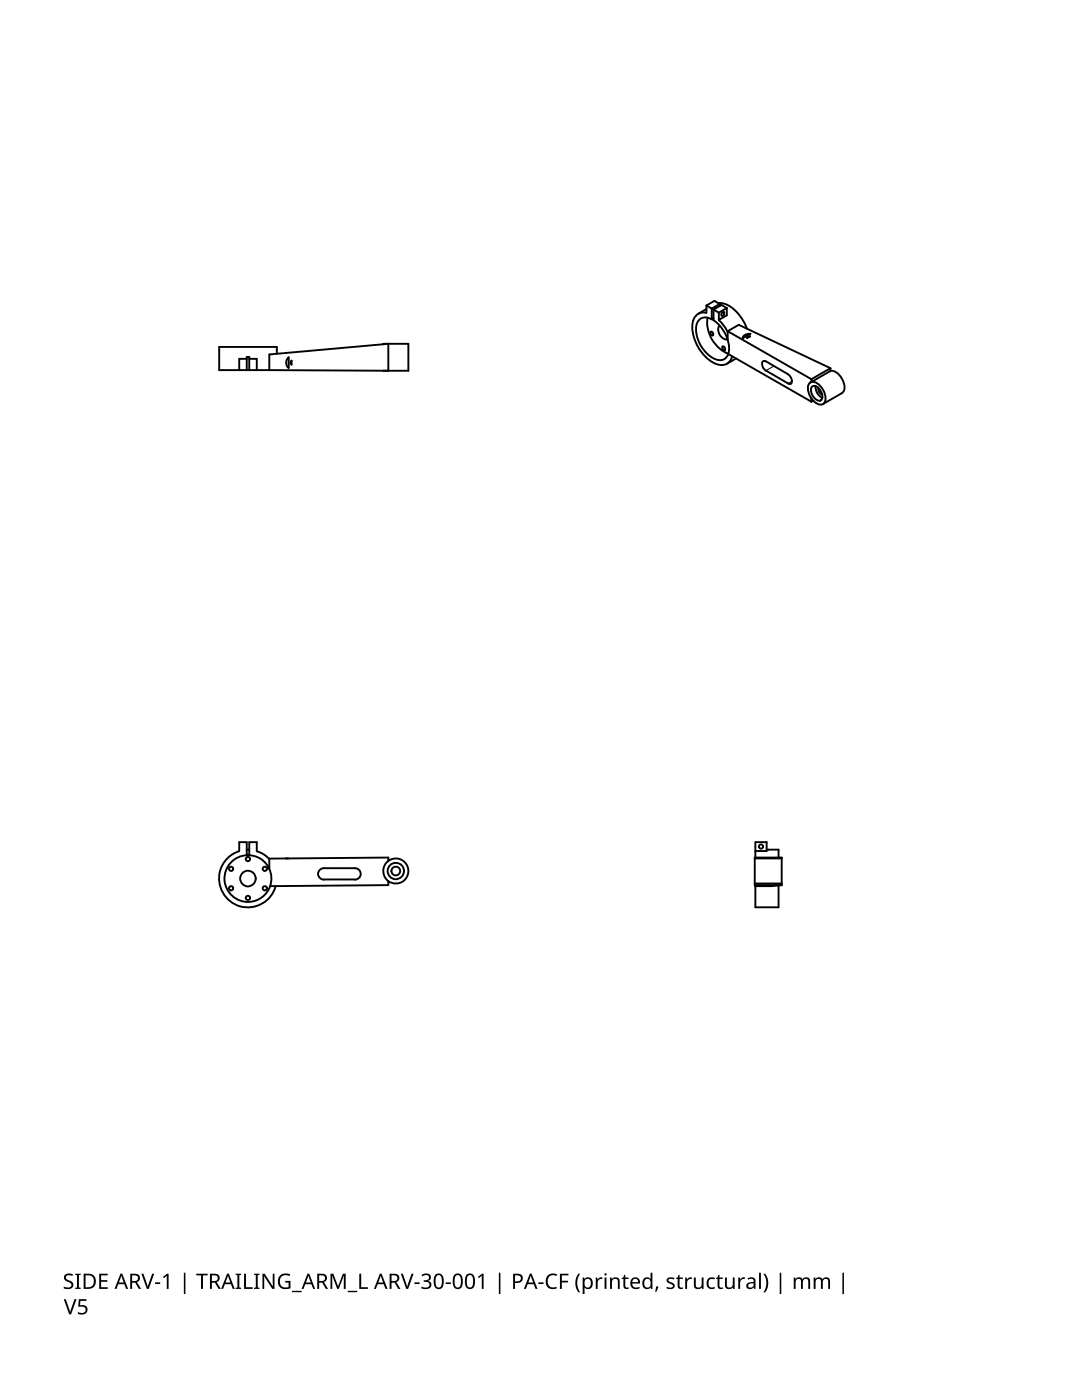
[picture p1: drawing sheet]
<svg xmlns="http://www.w3.org/2000/svg" width="216mm" height="279mm" viewBox="0 0 216 279" stroke-linecap="round" stroke-linejoin="round" font-family="sans-serif">
<g fill="none" stroke="#000" stroke-width=".38">
<path d="M49.2 73.9v-2.7h.5v2.7M49.2 71.6h-1.5v2.3M49.7 71.6h1.5v2.3M53.7 70.7l23.8-2.1v5.4l-23.8-.1zM55.2 70.6v-1.4h-11.5v4.7h10M57.6 71.3a1.43 1.43 0 0 0 0 2.1M57.6 71.3v2.1M58.2 72v.8a.54 .54 0 0 1 0-.8zM76.5 74h.1M76.5 68.7l5-.1v5.4h-5M140.9 62.4a2.27 2.27 0 0 0-2.8 2.5 8.5 8.5 0 0 0 5.1 7.8 2.16 2.16 0 0 0 2.9-1.6M141 61l1 .6"/>
<path d="M141 61.7l-1.7 .9M141 61v1.4M141.2 63.4a6.7 6.7 0 0 0 4.1 7.2M141.8 66.2a.4 .4 0 0 1 .5 .2 .4 .4 0 0 1-.2 .5l-.3-.2zM142 61.6v2.1l.4-.2M142.3 63.5l-.1 .3-.3-.1M142.4 61.8v2.1a6.7 6.7 0 0 1 2.9 6.8l-.1 .3a1.73 1.73 0 0 1-2.4 .7 6.8 6.8 0 0 1-3.9-6.7 1.89 1.89 0 0 1 3.1-1.3M142.4 61.8l1 .6M142.9 61.5l-.2 .1M143.3 60.5a5.9 5.9 0 0 1 5 3.6l.8 1.5M143.4 63.9l1.1 1.1 .7 1.2M143.6 65a1.78 1.78 0 0 0 1.6 2.7"/>
<path d="M143.6 60.7v.4M143.6 60.7l-1.1-.6-1.5 .9M143.6 60.7l-1.6 .9M144.1 62.4l.2-.1a.37 .37 0 0 1 .1 .5 .37 .37 0 0 1-.5 .1zM144.2 69.1l.4 .3v.5l-.4-.3zM145 61.5l-1-.6-1.6 .9M145 61.5v1.4l-1.6 .9v-1.4M145 61.5l-1.6 .9M145.2 66.1l2.2-1.3 18.3 8.7M145.2 66.1v1.6M145.2 66.1l16.7 9.6M145.3 70.7l16.6 9.5"/>
<path d="M146.9 71.5l-1.8 1.1M148.2 67.4l.1 .1M148.2 67.4h.1M149.7 67.1l-.6 .3 .3-.2 .3-.1M149.7 66.6h-.1a1.28 1.28 0 0 0-1.4 .8l.1 .1M149.8 66.6l-1.5 .9M157.2 74.7l-4.4-2.6a.45 .45 0 0 0-.7 .2 1.5 1.5 0 0 0 .8 1.7l4.3 2.5a.48 .48 0 0 0 .8-.1 1.69 1.69 0 0 0-.8-1.7M161.4 76.6l.4-.3a1.93 1.93 0 0 1 2.1 1 2.97 2.97 0 0 1 .6 3.1 1.45 1.45 0 0 1-2.2-.4 3.3 3.3 0 0 1-.9-3.4zM161.7 76.3h.1M161.9 76.2l-.2 .1M161.9 79.5v.7M161.9 77.3a.9 .9 0 0 1 1.6 .3 1.67 1.67 0 0 1 .2 2.3 2 2 0 0 1-1.8-2.6z"/>
<path d="M162.3 80l-.4 .2M162.7 77a2.53 2.53 0 0 0 1.4 2.4M163.3 77.4l.1 .8 .6 .5M165.7 74a2.35 2.35 0 0 1 2.3 1.6 2.11 2.11 0 0 1 0 2.8M165.7 73.5l-3.8 2.2M165.7 74l-3.8 2.2v-.5M165.7 73.5v.5M168 78.4l-3.8 2.2M47.7 169.9a5.7 5.7 0 0 0-2.2 9.6 5.7 5.7 0 0 0 9.5-2.6M47.7 169.8v-1.7h1.5v2.6M49.2 169.6h.5M51.2 169.9l1.4 .6 1.1 1"/>
<path d="M51.2 169.8v-1.7h-1.5v2.6M53.7 171.4v2M53.7 171.4l23.8-.3v.7M57.1 171.3h.1M57.6 171.3h-.5M70.8 173.3a1.14 1.14 0 0 1 1.2 1.1 1.14 1.14 0 0 1-1.2 1.2M70.9 175.5h-6.3M70.9 173.3h-6.3a1.14 1.14 0 0 0-1.1 1.1 1.14 1.14 0 0 0 1.1 1.2M77.5 175.8v.8l-23.6 .3M150.6 176.3h5.4M150.6 176.6l.1 .3M150.6 176.6v-5.5h5.4v5.5"/>
<path d="M150.7 169.8h2.3v-1.7h-2.3v3M153 169.6h2.4v1.5M153.4 169.6h.1M155.4 176.7v4.4h-4.7v-4.3M156 171.3h-5.4M156 176.6l-2 .2h-3.3M156 176.6h-5.4"/>
<circle cx="46.1" cy="173.4" r=".42"/>
<circle cx="46.1" cy="177.3" r=".42"/>
<circle cx="49.5" cy="175.3" r="1.55"/>
<circle cx="49.5" cy="175.3" r="4.7"/>
<circle cx="49.5" cy="179.2" r=".43"/>
<circle cx="49.5" cy="171.4" r=".43"/>
<circle cx="52.8" cy="173.4" r=".42"/>
<circle cx="52.8" cy="177.3" r=".42"/>
<circle cx="79" cy="173.8" r="1.63"/>
<circle cx="79" cy="173.8" r="2.51"/>
<circle cx="79" cy="173.8" r=".87"/>
<circle cx="151.8" cy="168.9" r=".42"/>
</g>
<path d="M154.4 73l-1.5 1M158 76.1l-.8 .4" fill="none" stroke="#000" stroke-width=".2"/>
<g fill="#000">
<path d="M12.7 259.3h.4l.9 2.6 .9-2.6h.4l-1.1 3h-.4zM12.9 254.5a1.44 1.44 0 0 1 1.7-.2l-.2 .3h-.1a.64 .64 0 0 0-.8-.1 .64 .64 0 0 0-.3 .6l.5 .4a.93 .93 0 0 1 .9 1.1 .93 .93 0 0 1-1.3 .7l-.6-.2v-.3a1.08 1.08 0 0 0 1.5-.2 1.08 1.08 0 0 0-1-.9 .8 .8 0 0 1-.3-1.2zM15 254.2h1.1v.2l-.4 .1v2.4l.4 .1v.2h-1.1v-.2l.4-.1v-2.4l-.4-.1zM19.8 254.2h1.7v.3h-1.3v1h1.2v.3h-1.2v1.1h1.3v.3h-1.7zM28.2 254.2h.4l.9 2.6 .9-2.6h.4l-1.1 3h-.4zM30.9 255.9h1.1v.4h-1.1zM32.5 254.8l.8-.6h.3v3h-.3v-2.6l-.6 .5zM39.2 254.2h2.2v.3h-.9v2.7h-.4v-2.7h-.9zM47 254.2h1.1v.2l-.3 .1v2.4l.3 .1v.2h-1.1v-.2l.4-.1v-2.4l-.4-.1zM48.7 254.2h.4v2.7h1.3v.3h-1.7zM50.7 254.2h1.1v.2l-.4 .1v2.4l.4 .1v.2h-1.1v-.2l.3-.1v-2.4l-.3-.1zM52.4 254.2h.4l1.6 2.5v-2.5h.4v3h-.5l-1.6-2.5v2.5h-.3z"/>
<path d="M55.9 254.6a1.95 1.95 0 0 1 2-.3l-.1 .4a1.25 1.25 0 0 0-1.9 .9 1.25 1.25 0 0 0 1.7 1.3v-.9h-.7v-.4h1.1v1.5l-.3 .1a1.62 1.62 0 0 1-2-.5 1.62 1.62 0 0 1 .2-2.1zM58.3 257.6h1.9v.3h-1.9zM65.9 254.2h.6l.9 2.5 1-2.5h.6v3h-.4v-2.6l-1 2.6h-.3l-1-2.6v2.6h-.4zM69.4 257.6h1.9v.3h-1.9zM71.7 254.2h.4v2.7h1.3v.3h-1.7zM80 254.2h.4l.8 2.6 .9-2.6h.4l-1.1 3h-.3zM82.7 255.9h1v.4h-1zM84.1 254.5a1.09 1.09 0 0 1 1.1-.4 1.09 1.09 0 0 1 .8 .8 .74 .74 0 0 1-.6 .7 .81 .81 0 0 1 .7 .9 .81 .81 0 0 1-.9 .8l-1.1-.2v-.3a1.08 1.08 0 0 0 1.6-.3 .62 .62 0 0 0-.9-.7h-.3v-.3a.7 .7 0 0 0 .8-.1 .7 .7 0 0 0 .3-.7 .89 .89 0 0 0-1.3 0zM88.9 255.9h1.1v.4h-1.1zM95.4 254.8l.8-.6h.3v3h-.4v-2.6l-.5 .5zM107.4 255.9h1.1v.4h-1.1zM109.3 254.6a1.69 1.69 0 0 1 1.9-.3l-.2 .4a1.19 1.19 0 0 0-1.4 .1 1.19 1.19 0 0 0-.2 1.4 1.15 1.15 0 0 0 1.7 .6v.3a1.56 1.56 0 0 1-1.9-.3 1.56 1.56 0 0 1-.1-1.9z"/>
<path d="M111.7 254.2h1.7v.3h-1.3v1.1h1.2v.3h-1.2v1.3h-.4zM115.4 254.2h.4a3.2 3.2 0 0 0 0 3.7 .85 .85 0 0 1-.8-.8l-.2-1a2.87 2.87 0 0 1 .6-1.9zM118.9 255h.3v.4l.4-.4 .6-.1v.4h-.5a.73 .73 0 0 0-.4 .7v1.2h-.4zM121.7 255h.3l.1 .3a.87 .87 0 0 1 .9-.3 .87 .87 0 0 1 .7 .7v1.5h-.4v-1.4a.61 .61 0 0 0-.8-.6 .61 .61 0 0 0-.4 .8v1.2h-.4zM124.5 254.4h.3v.6h.6v.2h-.6v1.4l.2 .3h.4v.3a.69 .69 0 0 1-1-.6v-1.4h-.3v-.1l.3-.2zM130.9 256.7l.5 .1-.4 1h-.3zM133.1 255.2a1.34 1.34 0 0 1 1.5-.1l-.1 .3-.5-.2a.37 .37 0 0 0-.6 .2 .37 .37 0 0 0 .4 .5h.2a.69 .69 0 0 1 .6 .8 .69 .69 0 0 1-.9 .6l-.7-.2v-.3l.7 .2 .5-.2v-.3l-.5-.3a.68 .68 0 0 1-.6-1zM135.4 254.4h.2v.6h.7v.2h-.7v1.4l.2 .3h.5v.3a.69 .69 0 0 1-1.1-.6v-1.4h-.3v-.1l.3-.2zM136.7 255h.3l.1 .4 .4-.4 .6-.1-.1 .4h-.4a.73 .73 0 0 0-.5 .7v1.2h-.4zM138.5 255h.3v1.4a.61 .61 0 0 0 .8 .6 .61 .61 0 0 0 .4-.9v-1.1h.4v2.2h-.3l-.1-.3a.88 .88 0 0 1-.9 .3 .88 .88 0 0 1-.6-.8zM141.3 255.2l.4-.2 .5-.1 .4 .1-.1 .3a.83 .83 0 0 0-1.1 .8 .83 .83 0 0 0 1.1 .8l.1-.1v.3l-.6 .2a1.22 1.22 0 0 1-1-.8 1.22 1.22 0 0 1 .3-1.3zM143.3 254.4h.3v.6h.6v.2h-.6v1.4l.2 .3h.4v.3a.69 .69 0 0 1-1-.6v-1.4h-.3v-.1l.3-.2z"/>
<path d="M144.7 255h.3v1.4a.61 .61 0 0 0 .8 .6 .61 .61 0 0 0 .4-.9v-1.1h.4v2.2h-.3l-.1-.3a.88 .88 0 0 1-.9 .3 .88 .88 0 0 1-.6-.8zM147.3 255h.3l.1 .4 .4-.4 .5-.1v.4h-.4a.73 .73 0 0 0-.5 .7v1.2h-.4zM152.3 254.2a.86 .86 0 0 1 .8 .8 3 3 0 0 1-.4 2.9h-.4a3.2 3.2 0 0 0 0-3.7zM158.4 255h.3v.3a.86 .86 0 0 1 1.4 0 .81 .81 0 0 1 1-.4 .81 .81 0 0 1 .5 .8v1.5h-.3v-1.4a.56 .56 0 0 0-.7-.6 .56 .56 0 0 0-.4 .8v1.2h-.4v-1.4a.57 .57 0 0 0-.7-.6 .57 .57 0 0 0-.3 .8v1.2h-.4zM162.4 255h.3v.3a.86 .86 0 0 1 1.4 0 .81 .81 0 0 1 .9-.4 .81 .81 0 0 1 .6 .8v1.5h-.3v-1.4a.56 .56 0 0 0-.7-.6 .56 .56 0 0 0-.4 .8v1.2h-.4v-1.4a.57 .57 0 0 0-.7-.6 .57 .57 0 0 0-.4 .8v1.2h-.3zM15.7 259.3h1.5v.3h-1.2v.9a1.02 1.02 0 0 1 1.5 .8 1.02 1.02 0 0 1-1.4 1l-.6-.1v-.4a.88 .88 0 0 0 1 .3 .88 .88 0 0 0 .6-.9 .85 .85 0 0 0-1.3-.4l-.2-.1z"/>
<path d="M16.7 254.2h.9a1.36 1.36 0 0 1 1.5 1.5 1.41 1.41 0 0 1-1.6 1.5h-.8zM17.1 254.5v2.4h.4a1.08 1.08 0 0 0 1.2-1.2 1.03 1.03 0 0 0-1.1-1.2z"/>
<path d="M24 254.2h.4l1.2 3h-.4l-.4-.9h-1.2l-.4 .9h-.3zM24.2 254.6l-.5 1.4h1z"/>
<path d="M26 254.2h.8a.87 .87 0 0 1 1.1 .6 .87 .87 0 0 1-.6 1.1l.9 1.3h-.5l-.7-1.2h-.6v1.2h-.4zM26.4 254.5v1.2h.4a.58 .58 0 0 0 .7-.6 .58 .58 0 0 0-.7-.6z"/>
<path d="M41.9 254.2h.8a.87 .87 0 0 1 1.1 .6 .87 .87 0 0 1-.6 1.1l.9 1.3h-.5l-.7-1.2h-.6v1.2h-.4zM42.3 254.5v1.2h.4a.58 .58 0 0 0 .7-.6 .58 .58 0 0 0-.7-.6z"/>
<path d="M45.3 254.2h.4l1.1 3h-.4l-.3-.9h-1.2l-.4 .9h-.4zM45.5 254.6l-.5 1.4h1z"/>
<path d="M61.4 254.2h.3l1.2 3h-.4l-.4-.9h-1.2l-.3 .9h-.4zM61.5 254.6l-.5 1.4h1z"/>
<path d="M63.3 254.2h.8a.87 .87 0 0 1 1.1 .6 .87 .87 0 0 1-.6 1.1l.9 1.3h-.5l-.7-1.2h-.6v1.2h-.4zM63.7 254.5v1.2h.4a.58 .58 0 0 0 .7-.6 .58 .58 0 0 0-.7-.6z"/>
<path d="M75.8 254.2h.3l1.2 3h-.4l-.3-.9h-1.2l-.4 .9h-.4zM76 254.6l-.5 1.4h.9z"/>
<path d="M77.7 254.2h.9a.87 .87 0 0 1 1 .6 .87 .87 0 0 1-.5 1.1l.8 1.3h-.4l-.8-1.2h-.6v1.2h-.4zM78.1 254.5v1.2h.5a.58 .58 0 0 0 .7-.6 .58 .58 0 0 0-.7-.6z"/>
<path d="M86.9 254.4a1.05 1.05 0 0 1 1.3 0 1.05 1.05 0 0 1 .3 1.1v.2a1.18 1.18 0 0 1-1.1 1.6 1.37 1.37 0 0 1-.9-1.8l.1-.6zM87.1 254.6l-.2 .5v1.2a.6 .6 0 0 0 .6 .7 .6 .6 0 0 0 .6-.7 1.66 1.66 0 0 0-.4-1.8z"/>
<path d="M90.7 254.4a1.05 1.05 0 0 1 1.3 0 1.05 1.05 0 0 1 .3 1.1v.2a1.18 1.18 0 0 1-1.1 1.6 1.37 1.37 0 0 1-.9-1.8l.2-.7zM90.9 254.6l-.2 .5v1.2a.6 .6 0 0 0 .6 .7 .6 .6 0 0 0 .6-.7 1.66 1.66 0 0 0-.4-1.8z"/>
<path d="M93.1 254.4a1.05 1.05 0 0 1 1.3 0 1.05 1.05 0 0 1 .4 1.1v.2a1.18 1.18 0 0 1-1.2 1.6 1.37 1.37 0 0 1-.8-1.8l.1-.7zM93.4 254.6l-.2 .5v1.2a.6 .6 0 0 0 .6 .7 .6 .6 0 0 0 .6-.7 1.66 1.66 0 0 0-.5-1.8z"/>
<path d="M102.4 254.2h.8a.95 .95 0 0 1 1.1 1 .95 .95 0 0 1-1.2 .8h-.3v1.2h-.4zM102.8 254.5v1.2a.82 .82 0 0 0 1.1-.6 .61 .61 0 0 0-.7-.6z"/>
<path d="M105.7 254.2h.4l1.2 3h-.4l-.4-.9h-1.2l-.4 .9h-.4zM105.9 254.6l-.5 1.4h1z"/>
<path d="M116.3 255h.3v.3a.95 .95 0 0 1 1.2-.3 .95 .95 0 0 1 .5 1.1 .97 .97 0 0 1-.5 1.1 .97 .97 0 0 1-1.2-.3v1.4h-.3zM116.8 255.4l-.2 .4a.73 .73 0 0 0 .2 .9 .73 .73 0 0 0 .8 .1 .99 .99 0 0 0-.3-1.6z"/>
<path d="M126 255.2a.98 .98 0 0 1 1.3-.2 .98 .98 0 0 1 .4 1.2h-1.5a.87 .87 0 0 0 .5 .8 .87 .87 0 0 0 .9-.2v.3l-.7 .2a1.21 1.21 0 0 1-1.1-.8 1.21 1.21 0 0 1 .2-1.3zM126.3 255.4l-.1 .5h1.1a.55 .55 0 0 0-.5-.7z"/>
<path d="M128.5 255.1a.95 .95 0 0 1 1.3 .1v-1.2h.4v3.2h-.3l-.1-.3-.3 .3-.4 .1a1.25 1.25 0 0 1-1-.9 1.25 1.25 0 0 1 .4-1.3zM128.8 255.3a1 1 0 0 0 .4 1.7 .95 .95 0 0 0 .6-.8 .95 .95 0 0 0-.3-.9z"/>
<path d="M149.2 255.1a.93 .93 0 0 1 .9-.2 .93 .93 0 0 1 .7 .8v1.5h-.3l-.1-.3a.74 .74 0 0 1-1.2 .3 .74 .74 0 0 1 .1-1.2l1.1-.1a.53 .53 0 0 0-.2-.6 .53 .53 0 0 0-.6 0l-.3 .1zM149.4 256.3l-.1 .5 .4 .2a.65 .65 0 0 0 .7-.9z"/>
<circle cx="120.8" cy="254.3" r=".23"/>
</g>
<path d="M36.8 254v4.3M99.7 254v4.3M155.7 254v4.3M168.2 254v4.3" fill="none" stroke="#000" stroke-width=".31"/>
<path d="M120.8 255v2.2M151.6 254v3.2" fill="none" stroke="#000" stroke-width=".37"/>
</svg>
